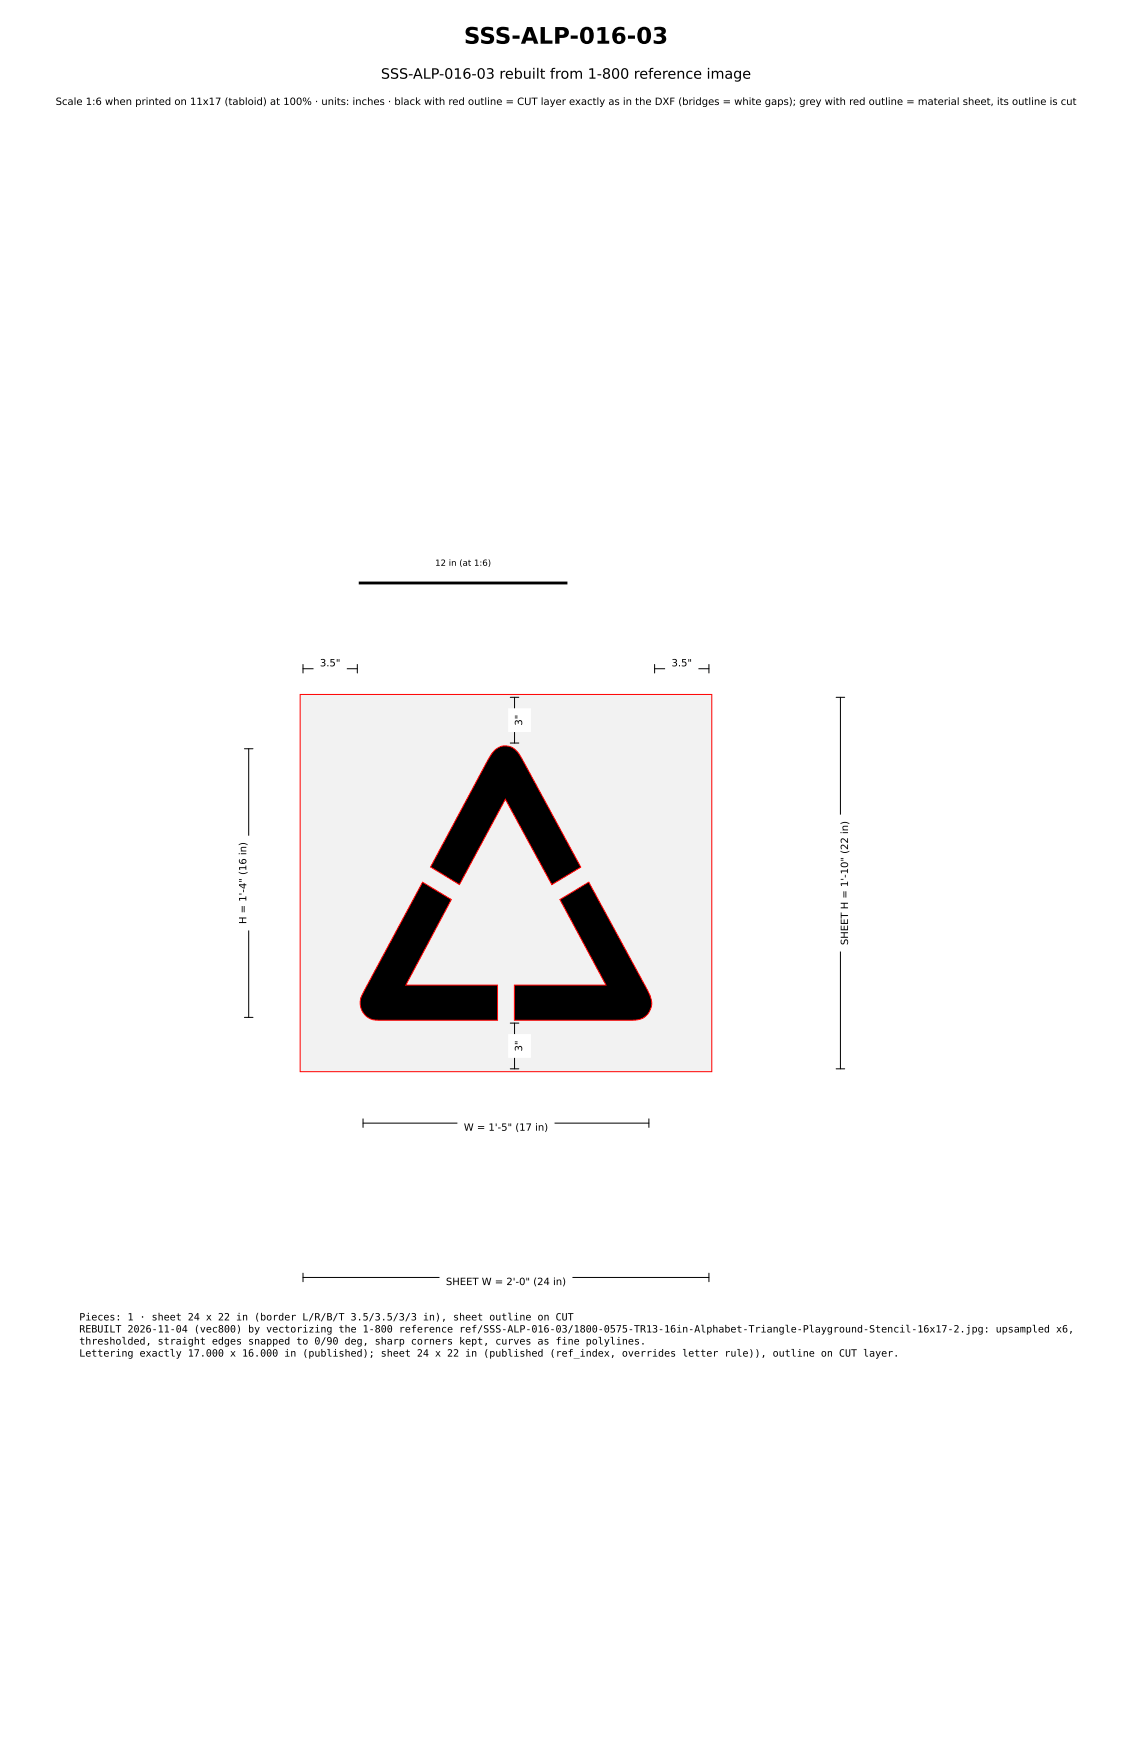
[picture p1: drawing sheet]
<svg xmlns="http://www.w3.org/2000/svg" width="279mm" height="432mm" viewBox="0 0 279 432" stroke-linecap="round" stroke-linejoin="round" font-family="sans-serif">
<defs><g id="words">
<text font-size="5.6" x="114.5" y="10.8">SSS-ALP-016-03</text>
<text font-size="3.5" x="94" y="19.4">SSS-ALP-016-03 rebuilt from 1-800 reference image</text>
<g font-size="2.5">
<text x="13.7" y="25.9">Scale 1:6 when printed on 11x17 (tabloid) at 100% · units: inches · black with red outline = CUT layer exactly as in the DXF (bridges = white gaps); grey with red outline = material sheet, its outline is cut</text>
<text x="79" y="164.5">3.5&quot;</text>
<text x="165.7" y="164.5">3.5&quot;</text>
<text x="128.9" y="179.2" transform="rotate(-90 128.9 179.2)">3&quot;</text>
<text x="60.8" y="228.1" transform="rotate(-90 60.8 228.1)">H = 1'-4&quot; (16 in)</text>
<text x="209.3" y="233.3" transform="rotate(-90 209.3 233.3)">SHEET H = 1'-10&quot; (22 in)</text>
<text x="128.9" y="259.6" transform="rotate(-90 128.9 259.6)">3&quot;</text>
<text x="114.5" y="279.2">W = 1'-5&quot; (17 in)</text>
<text x="110.1" y="317.3">SHEET W = 2'-0&quot; (24 in)</text>
<text x="19.6" y="326">Pieces: 1 · sheet 24 x 22 in (border L/R/B/T 3.5/3.5/3/3 in), sheet outline on CUT</text>
<text x="19.6" y="329">REBUILT 2026-11-04 (vec800) by vectorizing the 1-800 reference ref/SSS-ALP-016-03/1800-0575-TR13-16in-Alphabet-Triangle-Playground-Stencil-16x17-2.jpg: upsampled x6,</text>
<text x="19.6" y="331.9">thresholded, straight edges snapped to 0/90 deg, sharp corners kept, curves as fine polylines.</text>
<text x="19.6" y="334.9">Lettering exactly 17.000 x 16.000 in (published); sheet 24 x 22 in (published (ref_index, overrides letter rule)), outline on CUT layer.</text>
</g>
<text font-size="2.1" x="107.4" y="139.7">12 in (at 1:6)</text>
</g></defs>
<path d="M74.1 171.4h101.6v93.2h-101.6z" fill="#f2f2f2" stroke="#f00" stroke-width=".25"/>
<path d="M121.9 185.5a3.8 3.8 0 0 1 6.1 .5l15.4 28.1-7.2 4.3-11.5-21.1-11.3 21.1-7.1-4.4 14.2-26.5zM104.3 217.8l7.1 4.3-11.2 21.1h22.6v8.7h-29.2a4.4 4.4 0 0 1-4.2-2.3 4.4 4.4 0 0 1 .3-4.7zM138.2 222.1l7.1-4.3 14.5 26.7a4.8 4.8 0 0 1 .4 5.4 4.3 4.3 0 0 1-4.4 2h-28.8v-8.7h22.6z" fill="#000" stroke="#f00" stroke-width=".25"/>
<path d="M88.9 143.9h50.8" fill="none" stroke="#000" stroke-width=".71"/>
<g fill="none" stroke="#000" stroke-width=".25">
<path d="M74.8 165.1h13.4M74.8 164v2.2M88.2 164v2.2M125.9 172.2h2.2M127 172.2v11.2M161.6 165.1h13.4M161.6 164v2.2M175 164v2.2M206.4 172.2h2.1M207.4 172.2v91.7M60.3 184.9h2.1M61.4 184.9v66.3"/>
<path d="M125.9 183.4h2.2M60.3 251.2h2.1M125.9 252.6h2.2M127 252.6v11.3M89.6 277.3h70.6M89.6 276.2v2.1M125.9 263.9h2.2M160.2 276.2v2.1M206.4 263.9h2.1M74.8 315.4h100.2M74.8 314.3v2.1M175 314.3v2.1"/>
</g>
<g fill="#fff" stroke="#fff" stroke-width=".35">
<path d="M108.7 314h32.4v5.3h-32.4z"/>
<path d="M206 201.3h5.3v33.4h-5.3z"/>
<path d="M77.6 161.2h7.8v5.3h-7.8z"/>
<path d="M164.3 161.2h7.9v5.3h-7.9z"/>
<path d="M125.6 255.5h5.3v5.5h-5.3z"/>
<path d="M125.6 175h5.3v5.6h-5.3z"/>
<path d="M113.1 275.9h23.6v5.3h-23.6z"/>
<path d="M57.5 206.5h5.3v23h-5.3z"/>
</g>
<use href="#words"/>
</svg>
